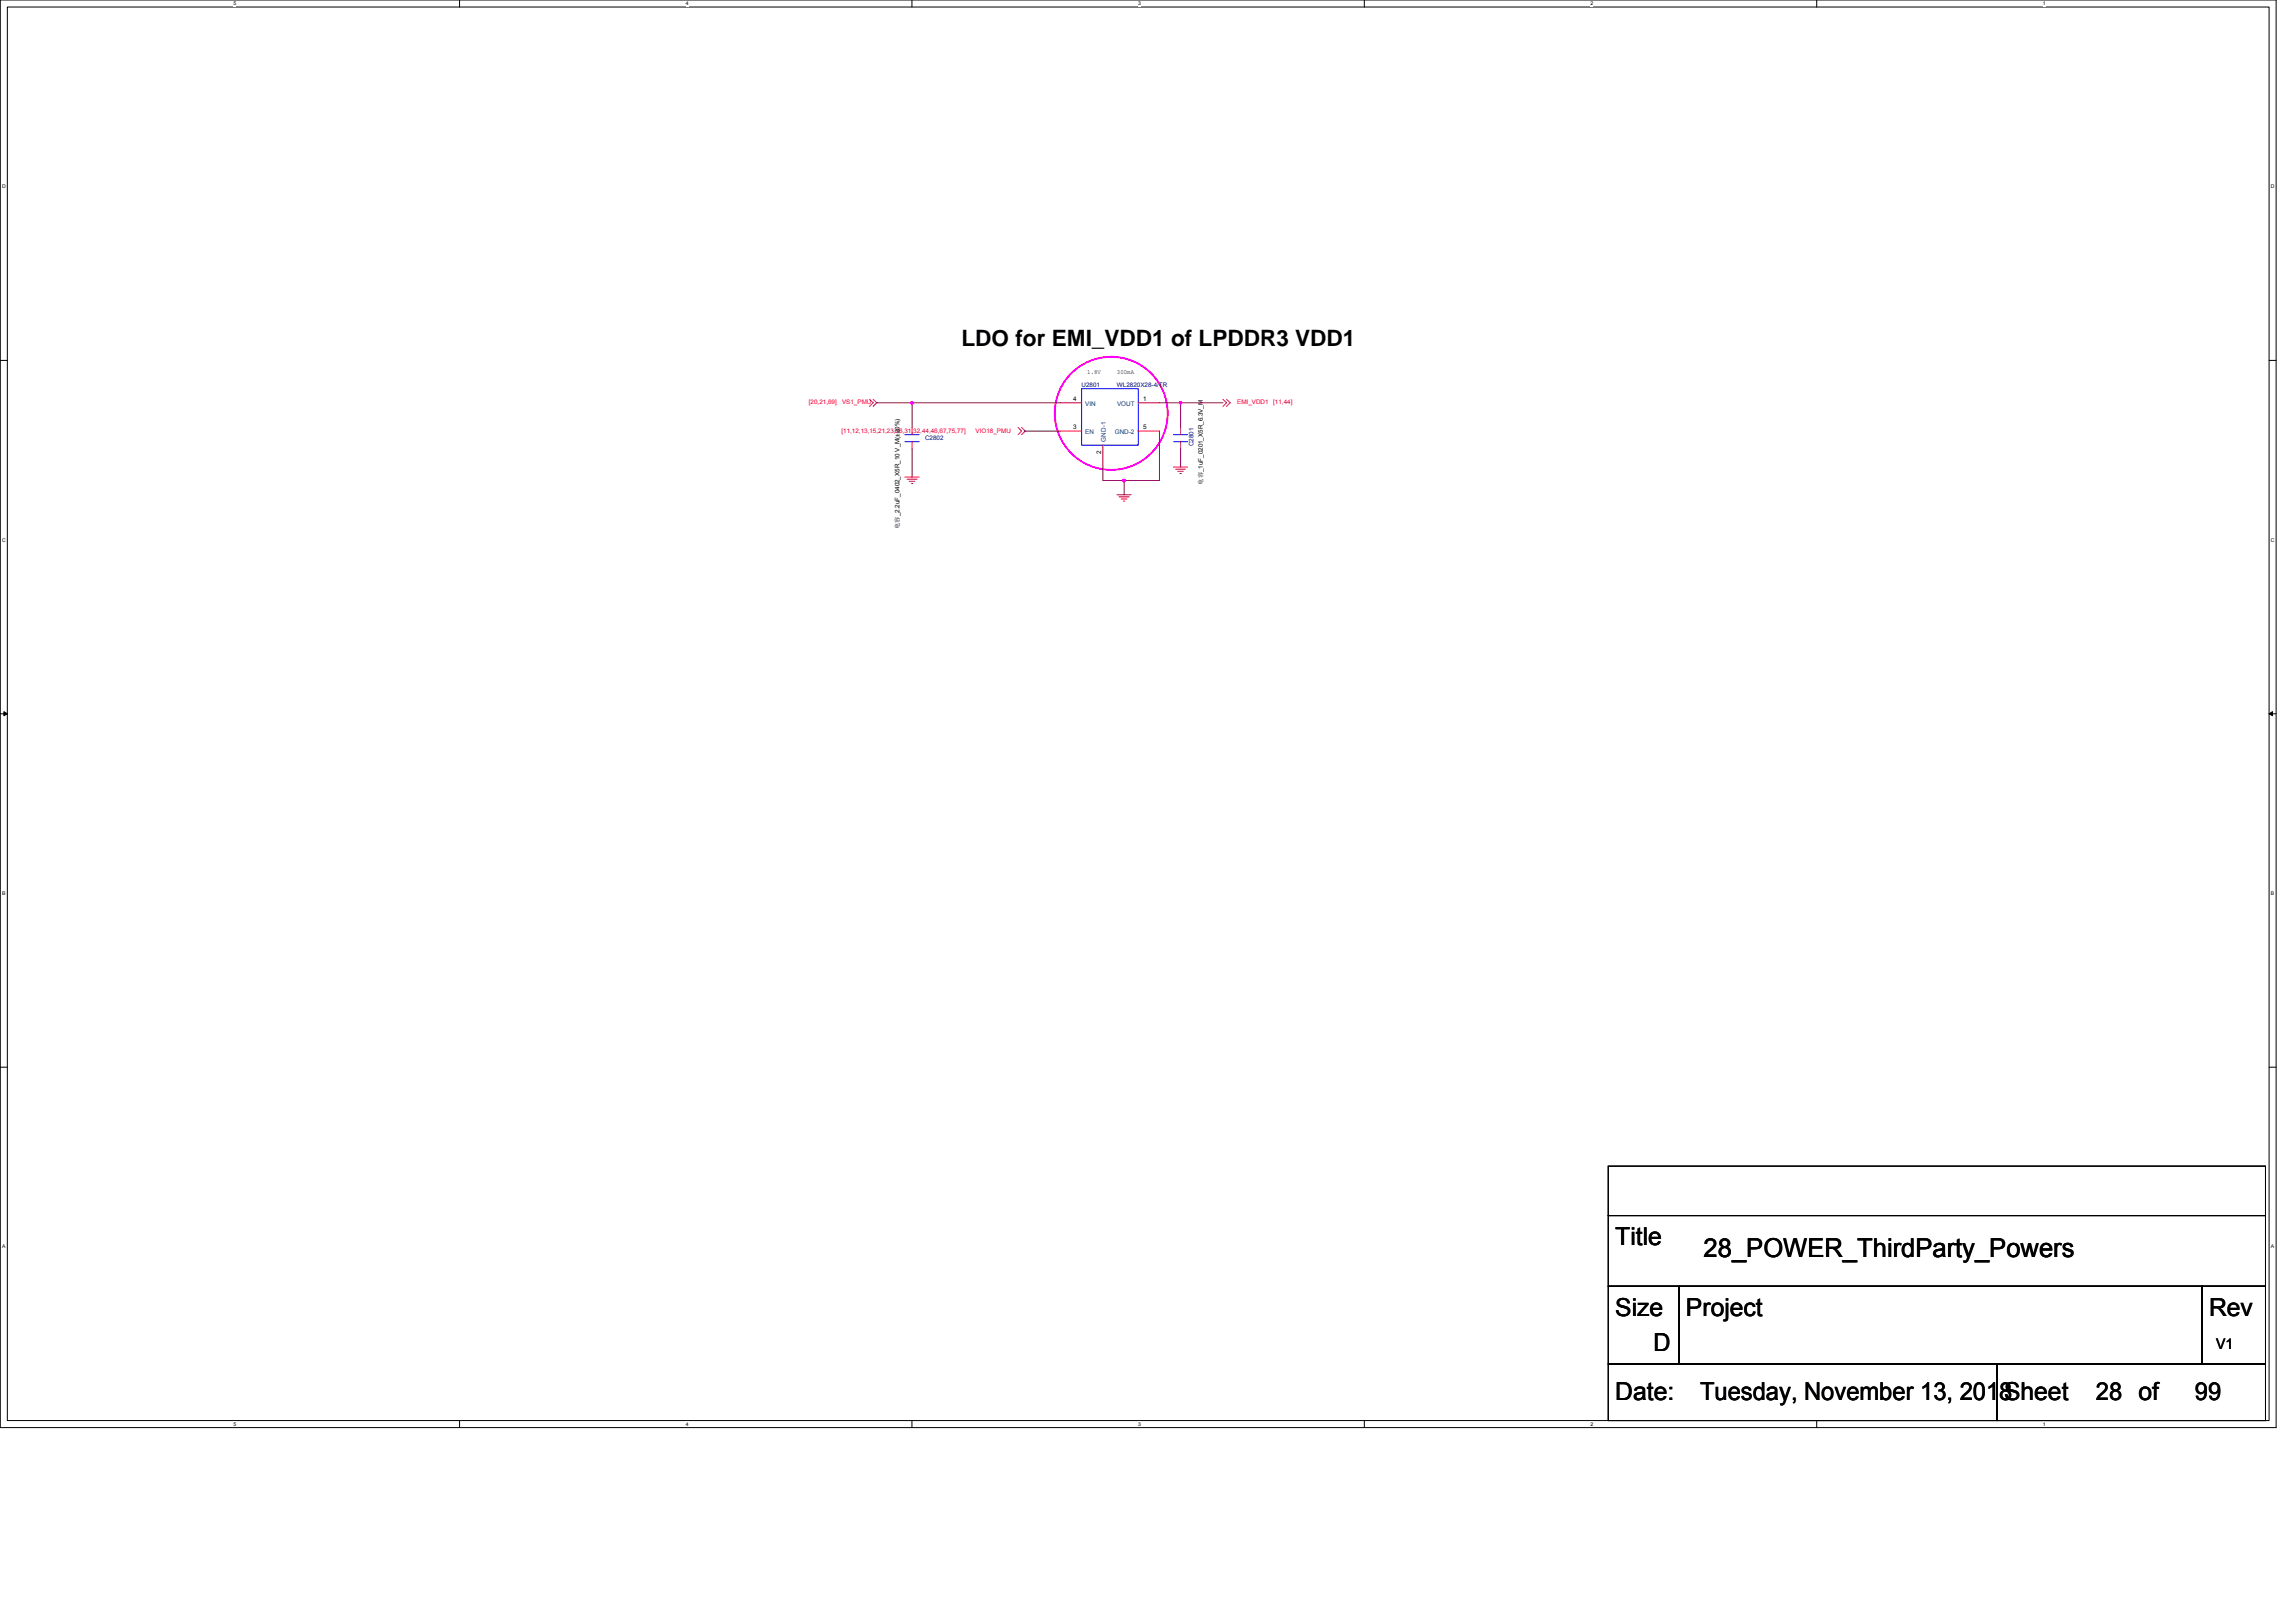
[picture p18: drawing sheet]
<svg xmlns="http://www.w3.org/2000/svg" width="297mm" height="210mm" viewBox="0 0 297 210" stroke-linecap="round" stroke-linejoin="round" font-family="sans-serif">
<defs><g id="words">
<text font-size="3.4" x="220.4" y="162.6">28_POWER_ThirdParty_Powers</text>
<g font-size="3.2">
<text x="209" y="161.1">Title</text>
<text x="209" y="170.2">Size</text>
<text x="218.1" y="170.2">Project</text>
<text x="285.8" y="170.2">Rev</text>
<text x="213.9" y="174.8">D</text>
<text x="209" y="181.2">Date:</text>
<text x="219.9" y="181.2">Tuesday, November 13, 2018Sheet</text>
<text x="271.2" y="181.2">28 of</text>
<text x="283.9" y="181.2">99</text>
</g>
<text font-size="2.9" x="124.4" y="44.8">LDO for EMI_VDD1 of LPDDR3 VDD1</text>
<text font-size="1.9" x="286.7" y="174.5">V1</text>
<g font-size=".8" fill="#f00">
<text x="104.6" y="52.3">[20,21,69]</text>
<text x="108.9" y="52.3">VS1_PMU</text>
<text x="160.1" y="52.3">EMI_VDD1</text>
<text x="164.7" y="52.3">[11,44]</text>
<text x="108.9" y="56">[11,12,13,15,21,23,26,31,32,44,46,67,75,77]</text>
<text x="126.2" y="56">VIO18_PMU</text>
</g>
<g font-size=".8">
<text x="138.8" y="51.9">4</text>
<text x="140.7" y="48.5">1.8V</text>
<text x="144.5" y="48.4">300mA</text>
<text x="147.9" y="51.9">1</text>
<text x="138.8" y="55.6">3</text>
<text x="142.5" y="58.7" transform="rotate(-90 142.5 58.7)">2</text>
<text x="147.9" y="55.6">5</text>
<text x="155.6" y="62.7" transform="rotate(-90 155.6 62.7)">电容_1uF_0201_X5R_6.3V_M</text>
<text x="116.4" y="68.4" transform="rotate(-90 116.4 68.4)">电容_2.2uF_0402_X5R_10 V_M(±20%)</text>
</g>
<g font-size=".8" fill="#000080">
<text x="139.9" y="50.1">U2801</text>
<text x="144.5" y="50.1">WL2820X28-4/TR</text>
<text x="119.7" y="57">C2802</text>
<text x="154.4" y="57.7" transform="rotate(-90 154.4 57.7)">C2801</text>
</g>
<g font-size=".8" fill="#004080">
<text x="140.4" y="52.5">VIN</text>
<text x="144.5" y="52.5">VOUT</text>
<text x="140.4" y="56.2">EN</text>
<text x="143.1" y="57.1" transform="rotate(-90 143.1 57.1)">GND-1</text>
<text x="144.2" y="56.2">GND-2</text>
</g>
<g font-size=".7">
<text x="30.2" y=".7">5</text>
<text x="88.7" y=".7">4</text>
<text x="147.2" y=".7">3</text>
<text x="205.8" y=".7">2</text>
<text x="264.3" y=".7">1</text>
<text x=".3" y="24.4">D</text>
<text x="293.8" y="24.4">D</text>
<text x=".3" y="70.1">C</text>
<text x="293.8" y="70.1">C</text>
<text x=".3" y="115.8">B</text>
<text x="293.8" y="115.8">B</text>
<text x=".3" y="161.5">A</text>
<text x="293.8" y="161.5">A</text>
<text x="30.2" y="184.5">5</text>
<text x="88.7" y="184.5">4</text>
<text x="147.2" y="184.5">3</text>
<text x="205.8" y="184.5">2</text>
<text x="264.3" y="184.5">1</text>
</g>
</g></defs>
<path d="M0 0h294.5v184.7h-294.5zM.9 .9h292.7v182.9h-292.7z" fill="none" stroke="#000" stroke-width=".13"/>
<g fill="#fff">
<path d="M30.2 .1h.4v.7h-.4z"/>
<path d="M30.2 183.9h.4v.7h-.4z"/>
</g>
<path d="M59.5 0v.9M59.5 183.8v.9" fill="none" stroke="#000" stroke-width=".13"/>
<g fill="#fff">
<path d="M88.7 .1h.4v.7h-.4z"/>
<path d="M88.7 183.9h.4v.7h-.4z"/>
</g>
<path d="M118 0v.9M118 183.8v.9" fill="none" stroke="#000" stroke-width=".13"/>
<g fill="#fff">
<path d="M147.2 .1h.4v.7h-.4z"/>
<path d="M147.2 183.9h.4v.7h-.4z"/>
</g>
<path d="M176.5 0v.9M176.5 183.8v.9" fill="none" stroke="#000" stroke-width=".13"/>
<g fill="#fff">
<path d="M205.8 .1h.3v.7h-.3z"/>
<path d="M205.8 183.9h.3v.7h-.3z"/>
</g>
<path d="M235 0v.9M235 183.8v.9" fill="none" stroke="#000" stroke-width=".13"/>
<g fill="#fff">
<path d="M264.3 .1h.3v.7h-.3z"/>
<path d="M264.3 183.9h.3v.7h-.3z"/>
<path d="M.3 23.8h.4v.7h-.4z"/>
<path d="M293.8 23.8h.5v.7h-.5z"/>
<path d="M.3 69.5h.4v.7h-.4z"/>
<path d="M293.8 69.5h.5v.7h-.5z"/>
</g>
<path d="M0 46.6h.9M293.6 46.6h.9" fill="none" stroke="#000" stroke-width=".13"/>
<g fill="#fff">
<path d="M.3 115.2h.4v.8h-.4z"/>
<path d="M293.8 115.2h.4v.8h-.4z"/>
</g>
<path d="M0 92.4h.9M293.6 92.4h.9" fill="none" stroke="#000" stroke-width=".13"/>
<path d="M.5 92.1l.4 .3-.4 .2zM293.6 92.4l.4-.3v.5z" fill="#000" stroke="#000" stroke-width=".13"/>
<g fill="#fff">
<path d="M.3 160.9h.4v.8h-.4z"/>
<path d="M293.8 160.9h.4v.8h-.4z"/>
</g>
<path d="M0 138.1h.9M293.6 138.1h.9M208.1 157.3h85v9.1h-85zM208.1 150.9h85v6.4h-85zM208.1 166.4h9.1v10.1h-9.1zM208.1 176.5h50.3v7.3h-50.3zM217.2 166.4h67.7v10.1h-67.7zM258.4 176.5h34.7v7.3h-34.7zM284.9 166.4h8.2v10.1h-8.2z" fill="none" stroke="#000" stroke-width=".13"/>
<circle cx="143.8" cy="53.5" r="7.3" fill="none" stroke="#f0f" stroke-width=".25"/>
<g fill="none" stroke="#f00" stroke-width=".13">
<path d="M112.5 51.7l.5 .4-.5 .5M113 51.7l.4 .4-.4 .5M118 55.3v.9M118 57.1v1M131.7 55.3l.5 .5-.5 .4M132.2 55.3l.4 .5-.4 .4M137.2 55.8h2.7M137.2 52.1h2.7M142.7 57.6v2.7M147.3 52.1h2.7M147.3 55.8h2.7M152.7 55.3v.9"/>
<path d="M152.7 57.1v1M158.2 51.7l.5 .4-.5 .5M158.7 51.7l.4 .4-.4 .5M117.1 61.7h1.8M117.3 62h1.3M117.6 62.3h.8M117.9 62.5h.2M144.5 64h1.8M144.8 64.3h1.3M145.1 64.6h.7M145.3 64.8h.2M151.8 60.4h1.8"/>
<path d="M152.1 60.7h1.3M152.4 61h.7M152.7 61.3h.1"/>
</g>
<path d="M117.1 56.2h1.8M117.1 57.1h1.8M118 56.2h.1M118 57.1h.1M139.9 50.3h7.4v7.3h-7.4zM151.8 56.2h1.8M151.8 57.1h1.8M152.7 56.2h.1M152.7 57.1h.1" fill="none" stroke="#00f" stroke-width=".13"/>
<path d="M113.4 52.1h4.6M118 52.1v3.2M118 58.1v3.6M118 52.1h19.2M132.6 55.8h4.6M150 55.8v6.4h-4.6M150 52.1h2.7M152.7 52.1v3.2M152.7 52.1h5.5M152.7 58.1v2.3M142.7 60.3v1.9h2.7M145.4 62.2v1.8" fill="none" stroke="#800040" stroke-width=".13"/>
<g fill="#f0f" stroke="#f0f" stroke-width=".13">
<circle cx="152.7" cy="52.1" r=".17"/>
<circle cx="118" cy="52.1" r=".17"/>
<circle cx="145.4" cy="62.2" r=".17"/>
</g>
<circle cx="231.6" cy="8.2" r="2.91" fill="#fff"/>
<use href="#words"/>
</svg>
